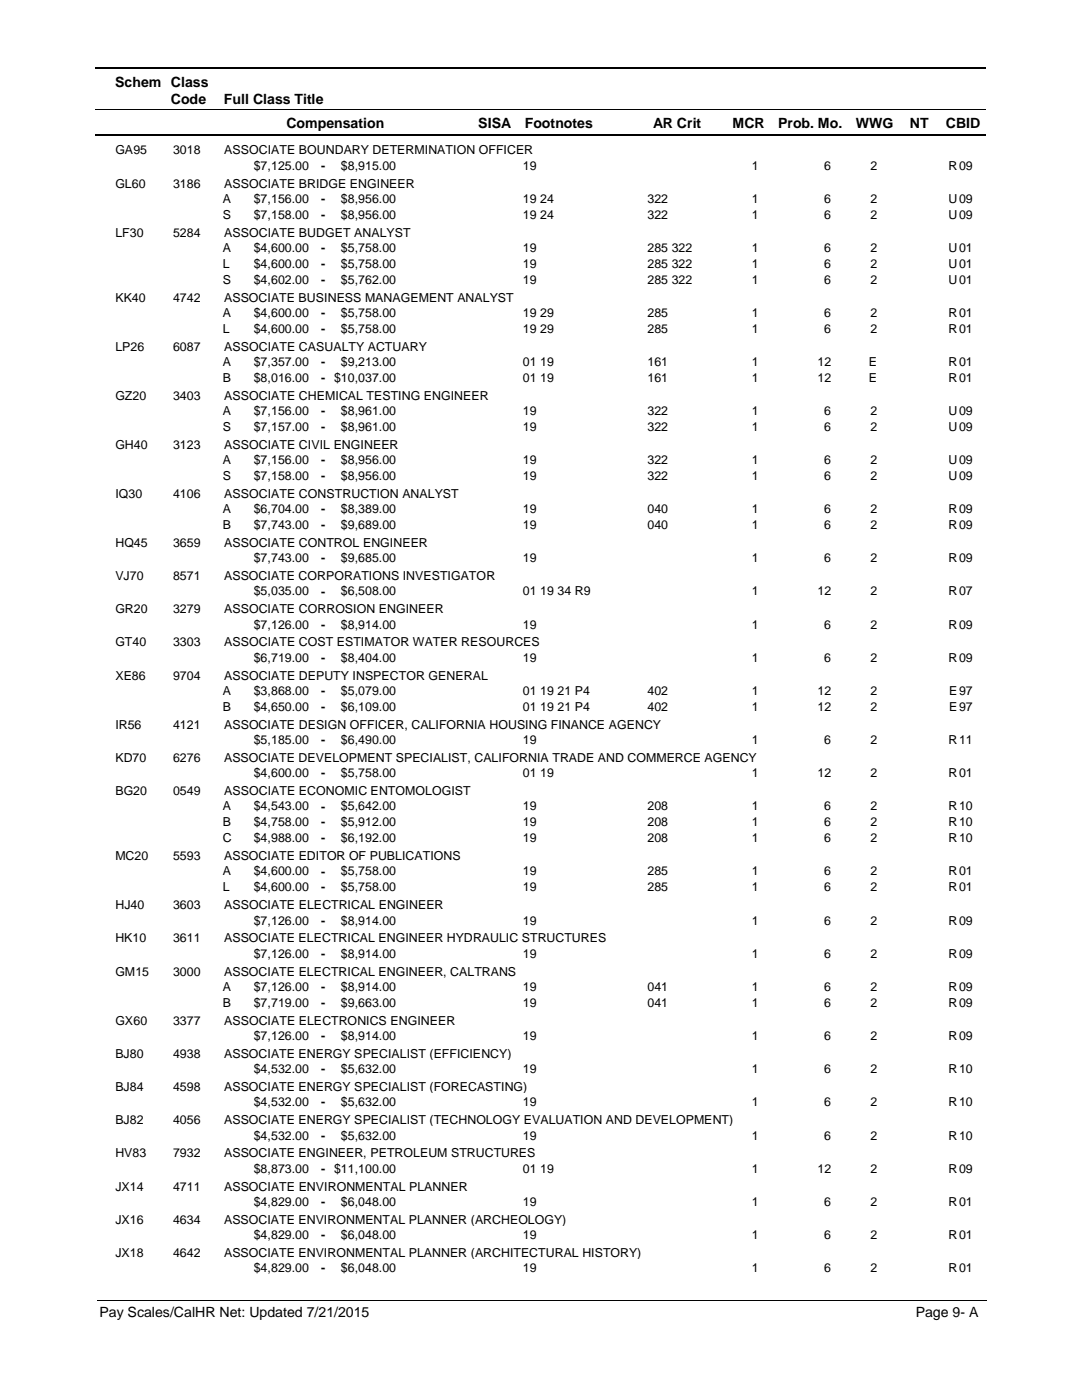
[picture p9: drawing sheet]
<svg xmlns="http://www.w3.org/2000/svg" width="216mm" height="279mm" viewBox="0 0 216 279" stroke-linecap="round" stroke-linejoin="round" font-family="sans-serif">
<defs><g id="words">
<g font-size="2.8">
<text x="23" y="17.3">Schem Class</text>
<text x="34.1" y="20.7">Code</text>
<text x="44.7" y="20.7">Full Class Title</text>
<text x="57.2" y="25.6">Compensation</text>
<text x="95.4" y="25.6">SISA</text>
<text x="104.7" y="25.6">Footnotes</text>
<text x="130.3" y="25.6">AR Crit</text>
<text x="146.2" y="25.6">MCR</text>
<text x="155.3" y="25.6">Prob. Mo.</text>
<text x="170.8" y="25.6">WWG</text>
<text x="181.5" y="25.6">NT</text>
<text x="188.7" y="25.6">CBID</text>
<text x="19.9" y="262.9">Pay Scales/CalHR Net: Updated 7/21/2015</text>
<text x="182.7" y="262.9">Page 9- A</text>
</g>
<g font-size="2.5">
<text x="23" y="30.8">GA95</text>
<text x="34.5" y="30.8">3018</text>
<text x="44.7" y="30.8">ASSOCIATE BOUNDARY DETERMINATION OFFICER</text>
<text x="50.6" y="33.9">$7,125.00</text>
<text x="64.1" y="33.9">-</text>
<text x="68" y="33.9">$8,915.00</text>
<text x="104.3" y="33.9">19</text>
<text x="150" y="33.9">1</text>
<text x="164.5" y="33.9">6</text>
<text x="173.7" y="33.9">2</text>
<text x="189.3" y="33.9">R</text>
<text x="191.4" y="33.9">09</text>
<text x="23" y="37.4">GL60</text>
<text x="34.5" y="37.4">3186</text>
<text x="44.5" y="40.5">A</text>
<text x="44.7" y="37.4">ASSOCIATE BRIDGE ENGINEER</text>
<text x="50.6" y="40.5">$7,156.00</text>
<text x="64.1" y="40.5">-</text>
<text x="68" y="40.5">$8,956.00</text>
<text x="104.3" y="40.5">19 24</text>
<text x="129.2" y="40.5">322</text>
<text x="150" y="40.5">1</text>
<text x="164.5" y="40.5">6</text>
<text x="173.7" y="40.5">2</text>
<text x="189.3" y="40.5">U</text>
<text x="191.4" y="40.5">09</text>
<text x="23" y="47.2">LF30</text>
<text x="34.5" y="47.2">5284</text>
<text x="44.5" y="43.6">S</text>
<text x="44.7" y="47.2">ASSOCIATE BUDGET ANALYST</text>
<text x="50.6" y="43.6">$7,158.00</text>
<text x="64.1" y="43.7">-</text>
<text x="68" y="43.6">$8,956.00</text>
<text x="104.3" y="43.6">19 24</text>
<text x="129.2" y="43.6">322</text>
<text x="150" y="43.6">1</text>
<text x="164.5" y="43.6">6</text>
<text x="173.7" y="43.6">2</text>
<text x="189.3" y="43.6">U</text>
<text x="191.4" y="43.6">09</text>
<text x="44.5" y="50.3">A</text>
<text x="44.5" y="53.4">L</text>
<text x="50.6" y="50.3">$4,600.00</text>
<text x="50.6" y="53.4">$4,600.00</text>
<text x="64.1" y="50.3">-</text>
<text x="64.1" y="53.5">-</text>
<text x="68" y="50.3">$5,758.00</text>
<text x="68" y="53.4">$5,758.00</text>
<text x="104.3" y="50.3">19</text>
<text x="104.3" y="53.4">19</text>
<text x="129.2" y="50.3">285 322</text>
<text x="129.2" y="53.4">285 322</text>
<text x="150" y="53.4">1</text>
<text x="150" y="50.3">1</text>
<text x="164.5" y="50.3">6</text>
<text x="164.5" y="53.4">6</text>
<text x="173.7" y="50.3">2</text>
<text x="173.7" y="53.4">2</text>
<text x="189.3" y="53.4">U</text>
<text x="189.3" y="50.3">U</text>
<text x="191.4" y="50.3">01</text>
<text x="191.4" y="53.4">01</text>
<text x="44.5" y="56.6">S</text>
<text x="50.6" y="56.6">$4,602.00</text>
<text x="64.1" y="56.7">-</text>
<text x="68" y="56.6">$5,762.00</text>
<text x="104.3" y="56.6">19</text>
<text x="129.2" y="56.6">285 322</text>
<text x="150" y="56.6">1</text>
<text x="164.5" y="56.6">6</text>
<text x="173.7" y="56.6">2</text>
<text x="189.3" y="56.6">U</text>
<text x="191.4" y="56.6">01</text>
<text x="23" y="60.2">KK40</text>
<text x="34.5" y="60.2">4742</text>
<text x="44.5" y="63.2">A</text>
<text x="44.7" y="60.2">ASSOCIATE BUSINESS MANAGEMENT ANALYST</text>
<text x="50.6" y="63.2">$4,600.00</text>
<text x="64.1" y="63.3">-</text>
<text x="68" y="63.2">$5,758.00</text>
<text x="104.3" y="63.2">19 29</text>
<text x="129.2" y="63.2">285</text>
<text x="150" y="63.2">1</text>
<text x="164.5" y="63.2">6</text>
<text x="173.7" y="63.2">2</text>
<text x="189.3" y="63.2">R</text>
<text x="191.4" y="63.2">01</text>
<text x="23" y="70">LP26</text>
<text x="34.5" y="70">6087</text>
<text x="44.5" y="66.4">L</text>
<text x="44.7" y="70">ASSOCIATE CASUALTY ACTUARY</text>
<text x="50.6" y="66.4">$4,600.00</text>
<text x="64.1" y="66.4">-</text>
<text x="68" y="66.4">$5,758.00</text>
<text x="104.3" y="66.4">19 29</text>
<text x="129.2" y="66.4">285</text>
<text x="150" y="66.4">1</text>
<text x="164.5" y="66.4">6</text>
<text x="173.7" y="66.4">2</text>
<text x="189.3" y="66.4">R</text>
<text x="191.4" y="66.4">01</text>
<text x="44.5" y="73">A</text>
<text x="44.5" y="76.2">B</text>
<text x="50.6" y="73">$7,357.00</text>
<text x="50.6" y="76.2">$8,016.00</text>
<text x="64.1" y="73">-</text>
<text x="64.1" y="76.2">- $10,037.00</text>
<text x="68" y="73">$9,213.00</text>
<text x="104.3" y="76.2">01 19</text>
<text x="104.3" y="73">01 19</text>
<text x="129.2" y="76.2">161</text>
<text x="129.2" y="73">161</text>
<text x="150" y="73">1</text>
<text x="150" y="76.2">1</text>
<text x="163.1" y="73">12</text>
<text x="163.1" y="76.2">12</text>
<text x="173.4" y="76.2">E</text>
<text x="173.4" y="73">E</text>
<text x="189.3" y="73">R</text>
<text x="189.3" y="76.2">R</text>
<text x="191.4" y="73">01</text>
<text x="191.4" y="76.2">01</text>
<text x="23" y="79.8">GZ20</text>
<text x="34.5" y="79.8">3403</text>
<text x="44.5" y="82.8">A</text>
<text x="44.7" y="79.8">ASSOCIATE CHEMICAL TESTING ENGINEER</text>
<text x="50.6" y="82.8">$7,156.00</text>
<text x="64.1" y="82.9">-</text>
<text x="68" y="82.8">$8,961.00</text>
<text x="104.3" y="82.8">19</text>
<text x="129.2" y="82.8">322</text>
<text x="150" y="82.8">1</text>
<text x="164.5" y="82.8">6</text>
<text x="173.7" y="82.8">2</text>
<text x="189.3" y="82.8">U</text>
<text x="191.4" y="82.8">09</text>
<text x="23" y="89.6">GH40</text>
<text x="34.5" y="89.6">3123</text>
<text x="44.5" y="86">S</text>
<text x="44.7" y="89.6">ASSOCIATE CIVIL ENGINEER</text>
<text x="50.6" y="86">$7,157.00</text>
<text x="64.1" y="86">-</text>
<text x="68" y="86">$8,961.00</text>
<text x="104.3" y="86">19</text>
<text x="129.2" y="86">322</text>
<text x="150" y="86">1</text>
<text x="164.5" y="86">6</text>
<text x="173.7" y="86">2</text>
<text x="189.3" y="86">U</text>
<text x="191.4" y="86">09</text>
<text x="44.5" y="92.6">A</text>
<text x="44.5" y="95.8">S</text>
<text x="50.6" y="92.6">$7,156.00</text>
<text x="50.6" y="95.8">$7,158.00</text>
<text x="64.1" y="92.6">-</text>
<text x="64.1" y="95.8">-</text>
<text x="68" y="92.6">$8,956.00</text>
<text x="68" y="95.8">$8,956.00</text>
<text x="104.3" y="92.6">19</text>
<text x="104.3" y="95.8">19</text>
<text x="129.2" y="92.6">322</text>
<text x="129.2" y="95.8">322</text>
<text x="150" y="92.6">1</text>
<text x="150" y="95.8">1</text>
<text x="164.5" y="92.6">6</text>
<text x="164.5" y="95.8">6</text>
<text x="173.7" y="92.6">2</text>
<text x="173.7" y="95.8">2</text>
<text x="189.3" y="92.6">U</text>
<text x="189.3" y="95.8">U</text>
<text x="191.4" y="92.6">09</text>
<text x="191.4" y="95.8">09</text>
<text x="23" y="99.4">IQ30</text>
<text x="34.5" y="99.4">4106</text>
<text x="44.7" y="99.4">ASSOCIATE CONSTRUCTION ANALYST</text>
<text x="44.5" y="102.4">A</text>
<text x="44.5" y="105.6">B</text>
<text x="50.6" y="102.4">$6,704.00</text>
<text x="50.6" y="105.6">$7,743.00</text>
<text x="64.1" y="102.4">-</text>
<text x="64.1" y="105.6">-</text>
<text x="68" y="105.6">$9,689.00</text>
<text x="68" y="102.4">$8,389.00</text>
<text x="104.3" y="105.6">19</text>
<text x="104.3" y="102.4">19</text>
<text x="129.2" y="105.6">040</text>
<text x="129.2" y="102.4">040</text>
<text x="150" y="102.4">1</text>
<text x="150" y="105.6">1</text>
<text x="164.5" y="102.4">6</text>
<text x="164.5" y="105.6">6</text>
<text x="173.7" y="105.6">2</text>
<text x="173.7" y="102.4">2</text>
<text x="189.3" y="102.4">R</text>
<text x="189.3" y="105.6">R</text>
<text x="191.4" y="102.4">09</text>
<text x="191.4" y="105.6">09</text>
<text x="23" y="109.2">HQ45</text>
<text x="34.5" y="109.2">3659</text>
<text x="44.7" y="109.2">ASSOCIATE CONTROL ENGINEER</text>
<text x="50.6" y="112.2">$7,743.00</text>
<text x="64.1" y="112.2">-</text>
<text x="68" y="112.2">$9,685.00</text>
<text x="104.3" y="112.2">19</text>
<text x="150" y="112.2">1</text>
<text x="164.5" y="112.2">6</text>
<text x="173.7" y="112.2">2</text>
<text x="189.3" y="112.2">R</text>
<text x="191.4" y="112.2">09</text>
<text x="23" y="115.8">VJ70</text>
<text x="34.5" y="115.8">8571</text>
<text x="44.7" y="115.8">ASSOCIATE CORPORATIONS INVESTIGATOR</text>
<text x="50.6" y="118.8">$5,035.00</text>
<text x="64.1" y="118.9">-</text>
<text x="68" y="118.8">$6,508.00</text>
<text x="104.3" y="118.8">01 19 34 R9</text>
<text x="150" y="118.8">1</text>
<text x="163.1" y="118.8">12</text>
<text x="173.7" y="118.8">2</text>
<text x="189.3" y="118.8">R</text>
<text x="191.4" y="118.8">07</text>
<text x="23" y="122.4">GR20</text>
<text x="34.5" y="122.4">3279</text>
<text x="44.7" y="122.4">ASSOCIATE CORROSION ENGINEER</text>
<text x="50.6" y="125.5">$7,126.00</text>
<text x="64.1" y="125.5">-</text>
<text x="68" y="125.5">$8,914.00</text>
<text x="104.3" y="125.5">19</text>
<text x="150" y="125.5">1</text>
<text x="164.5" y="125.5">6</text>
<text x="173.7" y="125.5">2</text>
<text x="189.3" y="125.5">R</text>
<text x="191.4" y="125.5">09</text>
<text x="23" y="129">GT40</text>
<text x="34.5" y="129">3303</text>
<text x="44.7" y="129">ASSOCIATE COST ESTIMATOR WATER RESOURCES</text>
<text x="23" y="135.7">XE86</text>
<text x="34.5" y="135.7">9704</text>
<text x="44.7" y="135.7">ASSOCIATE DEPUTY INSPECTOR GENERAL</text>
<text x="50.6" y="132.1">$6,719.00</text>
<text x="64.1" y="132.1">-</text>
<text x="68" y="132.1">$8,404.00</text>
<text x="104.3" y="132.1">19</text>
<text x="150" y="132.1">1</text>
<text x="164.5" y="132.1">6</text>
<text x="173.7" y="132.1">2</text>
<text x="189.3" y="132.1">R</text>
<text x="191.4" y="132.1">09</text>
<text x="44.5" y="138.7">A</text>
<text x="44.5" y="141.9">B</text>
<text x="50.6" y="138.7">$3,868.00</text>
<text x="50.6" y="141.9">$4,650.00</text>
<text x="64.1" y="138.7">-</text>
<text x="64.1" y="141.9">-</text>
<text x="68" y="138.7">$5,079.00</text>
<text x="68" y="141.9">$6,109.00</text>
<text x="104.3" y="138.7">01 19 21 P4</text>
<text x="104.3" y="141.9">01 19 21 P4</text>
<text x="129.2" y="138.7">402</text>
<text x="129.2" y="141.9">402</text>
<text x="150" y="141.9">1</text>
<text x="150" y="138.7">1</text>
<text x="163.1" y="138.7">12</text>
<text x="163.1" y="141.9">12</text>
<text x="173.7" y="138.7">2</text>
<text x="173.7" y="141.9">2</text>
<text x="189.4" y="141.9">E</text>
<text x="189.4" y="138.7">E</text>
<text x="191.4" y="138.7">97</text>
<text x="191.4" y="141.9">97</text>
<text x="23" y="145.4">IR56</text>
<text x="34.5" y="145.4">4121</text>
<text x="44.7" y="145.4">ASSOCIATE DESIGN OFFICER, CALIFORNIA HOUSING FINANCE AGENCY</text>
<text x="50.6" y="148.5">$5,185.00</text>
<text x="64.1" y="148.5">-</text>
<text x="68" y="148.5">$6,490.00</text>
<text x="104.3" y="148.5">19</text>
<text x="150" y="148.5">1</text>
<text x="164.5" y="148.5">6</text>
<text x="173.7" y="148.5">2</text>
<text x="189.3" y="148.5">R</text>
<text x="191.4" y="148.5">11</text>
<text x="23" y="152.1">KD70</text>
<text x="34.5" y="152.1">6276</text>
<text x="44.7" y="152.1">ASSOCIATE DEVELOPMENT SPECIALIST, CALIFORNIA TRADE AND COMMERCE AGENCY</text>
<text x="50.6" y="155.1">$4,600.00</text>
<text x="64.1" y="155.2">-</text>
<text x="68" y="155.1">$5,758.00</text>
<text x="104.3" y="155.1">01 19</text>
<text x="150" y="155.1">1</text>
<text x="163.1" y="155.1">12</text>
<text x="173.7" y="155.1">2</text>
<text x="189.3" y="155.1">R</text>
<text x="191.4" y="155.1">01</text>
<text x="23" y="158.7">BG20</text>
<text x="34.5" y="158.7">0549</text>
<text x="44.5" y="161.7">A</text>
<text x="44.7" y="158.7">ASSOCIATE ECONOMIC ENTOMOLOGIST</text>
<text x="50.6" y="161.7">$4,543.00</text>
<text x="64.1" y="161.8">-</text>
<text x="68" y="161.7">$5,642.00</text>
<text x="104.3" y="161.7">19</text>
<text x="129.2" y="161.7">208</text>
<text x="150" y="161.7">1</text>
<text x="164.5" y="161.7">6</text>
<text x="173.7" y="161.7">2</text>
<text x="189.3" y="161.7">R</text>
<text x="191.4" y="161.7">10</text>
<text x="44.5" y="164.9">B</text>
<text x="50.6" y="164.9">$4,758.00</text>
<text x="64.1" y="164.9">-</text>
<text x="68" y="164.9">$5,912.00</text>
<text x="104.3" y="164.9">19</text>
<text x="129.2" y="164.9">208</text>
<text x="150" y="164.9">1</text>
<text x="164.5" y="164.9">6</text>
<text x="173.7" y="164.9">2</text>
<text x="189.3" y="164.9">R</text>
<text x="191.4" y="164.9">10</text>
<text x="23" y="171.7">MC20</text>
<text x="34.5" y="171.7">5593</text>
<text x="44.5" y="168.1">C</text>
<text x="44.7" y="171.7">ASSOCIATE EDITOR OF PUBLICATIONS</text>
<text x="50.6" y="168.1">$4,988.00</text>
<text x="64.1" y="168.1">-</text>
<text x="68" y="168.1">$6,192.00</text>
<text x="104.3" y="168.1">19</text>
<text x="129.2" y="168.1">208</text>
<text x="150" y="168.1">1</text>
<text x="164.5" y="168.1">6</text>
<text x="173.7" y="168.1">2</text>
<text x="189.3" y="168.1">R</text>
<text x="191.4" y="168.1">10</text>
<text x="44.5" y="174.7">A</text>
<text x="44.5" y="177.9">L</text>
<text x="50.6" y="174.7">$4,600.00</text>
<text x="50.6" y="177.9">$4,600.00</text>
<text x="64.1" y="174.7">-</text>
<text x="64.1" y="177.9">-</text>
<text x="68" y="177.9">$5,758.00</text>
<text x="68" y="174.7">$5,758.00</text>
<text x="104.3" y="177.9">19</text>
<text x="104.3" y="174.7">19</text>
<text x="129.2" y="177.9">285</text>
<text x="129.2" y="174.7">285</text>
<text x="150" y="174.7">1</text>
<text x="150" y="177.9">1</text>
<text x="164.5" y="174.7">6</text>
<text x="164.5" y="177.9">6</text>
<text x="173.7" y="177.9">2</text>
<text x="173.7" y="174.7">2</text>
<text x="189.3" y="174.7">R</text>
<text x="189.3" y="177.9">R</text>
<text x="191.4" y="174.7">01</text>
<text x="191.4" y="177.9">01</text>
<text x="23" y="181.4">HJ40</text>
<text x="34.5" y="181.4">3603</text>
<text x="44.7" y="181.4">ASSOCIATE ELECTRICAL ENGINEER</text>
<text x="50.6" y="184.5">$7,126.00</text>
<text x="64.1" y="184.5">-</text>
<text x="68" y="184.5">$8,914.00</text>
<text x="104.3" y="184.5">19</text>
<text x="150" y="184.5">1</text>
<text x="164.5" y="184.5">6</text>
<text x="173.7" y="184.5">2</text>
<text x="189.3" y="184.5">R</text>
<text x="191.4" y="184.5">09</text>
<text x="23" y="188.1">HK10</text>
<text x="34.5" y="188.1">3611</text>
<text x="44.7" y="188.1">ASSOCIATE ELECTRICAL ENGINEER HYDRAULIC STRUCTURES</text>
<text x="50.6" y="191.1">$7,126.00</text>
<text x="64.1" y="191.1">-</text>
<text x="68" y="191.1">$8,914.00</text>
<text x="104.3" y="191.1">19</text>
<text x="150" y="191.1">1</text>
<text x="164.5" y="191.1">6</text>
<text x="173.7" y="191.1">2</text>
<text x="189.3" y="191.1">R</text>
<text x="191.4" y="191.1">09</text>
<text x="23" y="194.7">GM15</text>
<text x="34.5" y="194.7">3000</text>
<text x="44.5" y="197.7">A</text>
<text x="44.7" y="194.7">ASSOCIATE ELECTRICAL ENGINEER, CALTRANS</text>
<text x="50.6" y="197.7">$7,126.00</text>
<text x="64.1" y="197.8">-</text>
<text x="68" y="197.7">$8,914.00</text>
<text x="104.3" y="197.7">19</text>
<text x="129.2" y="197.7">041</text>
<text x="150" y="197.7">1</text>
<text x="164.5" y="197.7">6</text>
<text x="173.7" y="197.7">2</text>
<text x="189.3" y="197.7">R</text>
<text x="191.4" y="197.7">09</text>
<text x="44.5" y="200.9">B</text>
<text x="50.6" y="200.9">$7,719.00</text>
<text x="64.1" y="200.9">-</text>
<text x="68" y="200.9">$9,663.00</text>
<text x="104.3" y="200.9">19</text>
<text x="129.2" y="200.9">041</text>
<text x="150" y="200.9">1</text>
<text x="164.5" y="200.9">6</text>
<text x="173.7" y="200.9">2</text>
<text x="189.3" y="200.9">R</text>
<text x="191.4" y="200.9">09</text>
<text x="23" y="204.5">GX60</text>
<text x="34.5" y="204.5">3377</text>
<text x="44.7" y="204.5">ASSOCIATE ELECTRONICS ENGINEER</text>
<text x="50.6" y="207.5">$7,126.00</text>
<text x="64.1" y="207.6">-</text>
<text x="68" y="207.5">$8,914.00</text>
<text x="104.3" y="207.5">19</text>
<text x="150" y="207.5">1</text>
<text x="164.5" y="207.5">6</text>
<text x="173.7" y="207.5">2</text>
<text x="189.3" y="207.5">R</text>
<text x="191.4" y="207.5">09</text>
<text x="23" y="211.1">BJ80</text>
<text x="34.5" y="211.1">4938</text>
<text x="44.7" y="211.1">ASSOCIATE ENERGY SPECIALIST (EFFICIENCY)</text>
<text x="50.6" y="214.2">$4,532.00</text>
<text x="64.1" y="214.2">-</text>
<text x="68" y="214.2">$5,632.00</text>
<text x="104.3" y="214.2">19</text>
<text x="150" y="214.2">1</text>
<text x="164.5" y="214.2">6</text>
<text x="173.7" y="214.2">2</text>
<text x="189.3" y="214.2">R</text>
<text x="191.4" y="214.2">10</text>
<text x="23" y="217.7">BJ84</text>
<text x="34.5" y="217.7">4598</text>
<text x="44.7" y="217.7">ASSOCIATE ENERGY SPECIALIST (FORECASTING)</text>
<text x="50.6" y="220.8">$4,532.00</text>
<text x="64.1" y="220.8">-</text>
<text x="68" y="220.8">$5,632.00</text>
<text x="104.3" y="220.8">19</text>
<text x="150" y="220.8">1</text>
<text x="164.5" y="220.8">6</text>
<text x="173.7" y="220.8">2</text>
<text x="189.3" y="220.8">R</text>
<text x="191.4" y="220.8">10</text>
<text x="23" y="224.3">BJ82</text>
<text x="34.5" y="224.3">4056</text>
<text x="44.7" y="224.3">ASSOCIATE ENERGY SPECIALIST (TECHNOLOGY EVALUATION AND DEVELOPMENT)</text>
<text x="50.6" y="227.4">$4,532.00</text>
<text x="64.1" y="227.4">-</text>
<text x="68" y="227.4">$5,632.00</text>
<text x="104.3" y="227.4">19</text>
<text x="150" y="227.4">1</text>
<text x="164.5" y="227.4">6</text>
<text x="173.7" y="227.4">2</text>
<text x="189.3" y="227.4">R</text>
<text x="191.4" y="227.4">10</text>
<text x="23" y="231">HV83</text>
<text x="34.5" y="231">7932</text>
<text x="44.7" y="231">ASSOCIATE ENGINEER, PETROLEUM STRUCTURES</text>
<text x="23" y="237.6">JX14</text>
<text x="34.5" y="237.6">4711</text>
<text x="44.7" y="237.6">ASSOCIATE ENVIRONMENTAL PLANNER</text>
<text x="50.6" y="234">$8,873.00</text>
<text x="64.1" y="234">- $11,100.00</text>
<text x="104.3" y="234">01 19</text>
<text x="150" y="234">1</text>
<text x="163.1" y="234">12</text>
<text x="173.7" y="234">2</text>
<text x="189.3" y="234">R</text>
<text x="191.4" y="234">09</text>
<text x="23" y="244.2">JX16</text>
<text x="34.5" y="244.2">4634</text>
<text x="44.7" y="244.2">ASSOCIATE ENVIRONMENTAL PLANNER (ARCHEOLOGY)</text>
<text x="50.6" y="240.6">$4,829.00</text>
<text x="64.1" y="240.7">-</text>
<text x="68" y="240.6">$6,048.00</text>
<text x="104.3" y="240.6">19</text>
<text x="150" y="240.6">1</text>
<text x="164.5" y="240.6">6</text>
<text x="173.7" y="240.6">2</text>
<text x="189.3" y="240.6">R</text>
<text x="191.4" y="240.6">01</text>
<text x="23" y="250.8">JX18</text>
<text x="34.5" y="250.8">4642</text>
<text x="44.7" y="250.8">ASSOCIATE ENVIRONMENTAL PLANNER (ARCHITECTURAL HISTORY)</text>
<text x="50.6" y="247.3">$4,829.00</text>
<text x="64.1" y="247.3">-</text>
<text x="68" y="247.3">$6,048.00</text>
<text x="104.3" y="247.3">19</text>
<text x="150" y="247.3">1</text>
<text x="164.5" y="247.3">6</text>
<text x="173.7" y="247.3">2</text>
<text x="189.3" y="247.3">R</text>
<text x="191.4" y="247.3">01</text>
<text x="50.6" y="253.9">$4,829.00</text>
<text x="64.1" y="253.9">-</text>
<text x="68" y="253.9">$6,048.00</text>
<text x="104.3" y="253.9">19</text>
<text x="150" y="253.9">1</text>
<text x="164.5" y="253.9">6</text>
<text x="173.7" y="253.9">2</text>
<text x="189.3" y="253.9">R</text>
<text x="191.4" y="253.9">01</text>
</g>
</g></defs>
<path d="M19 13.5h177.8M19 27h177.8" fill="none" stroke="#000" stroke-width=".36"/>
<path d="M19 21.8h177.8" fill="none" stroke="#000" stroke-width=".2"/>
<g fill="#fff">
<path d="M46.9 31.2h16.3v3h-16.3z"/>
<path d="M191 31.2h4.2v3h-4.2z"/>
<path d="M46.9 37.8h16.3v3h-16.3z"/>
<path d="M191 37.8h4.2v3h-4.2z"/>
<path d="M46.9 41h16.3v3h-16.3z"/>
<path d="M191 41h4.2v3h-4.2z"/>
<path d="M46.9 47.6h16.3v3h-16.3z"/>
<path d="M191 47.6h4.2v3h-4.2z"/>
<path d="M46.9 50.8h16.3v3h-16.3z"/>
<path d="M191 50.8h4.2v3h-4.2z"/>
<path d="M46.9 54h16.3v3h-16.3z"/>
<path d="M191 54h4.2v3h-4.2z"/>
<path d="M46.9 60.6h16.3v3h-16.3z"/>
<path d="M191 60.6h4.2v3h-4.2z"/>
<path d="M46.9 63.8h16.3v3h-16.3z"/>
<path d="M191 63.8h4.2v3h-4.2z"/>
<path d="M46.9 70.4h16.3v3h-16.3z"/>
<path d="M191 70.4h4.2v3h-4.2z"/>
<path d="M46.9 73.6h16.3v2.9h-16.3z"/>
<path d="M191 73.6h4.2v2.9h-4.2z"/>
<path d="M46.9 80.2h16.3v3h-16.3z"/>
<path d="M191 80.2h4.2v3h-4.2z"/>
<path d="M46.9 83.4h16.3v3h-16.3z"/>
<path d="M191 83.4h4.2v3h-4.2z"/>
<path d="M46.9 90h16.3v3h-16.3z"/>
<path d="M191 90h4.2v3h-4.2z"/>
<path d="M46.9 93.2h16.3v2.9h-16.3z"/>
<path d="M191 93.2h4.2v2.9h-4.2z"/>
<path d="M46.9 99.8h16.3v3h-16.3z"/>
<path d="M191 99.8h4.2v3h-4.2z"/>
<path d="M46.9 103h16.3v2.9h-16.3z"/>
<path d="M191 103h4.2v2.9h-4.2z"/>
<path d="M46.9 109.6h16.3v3h-16.3z"/>
<path d="M191 109.6h4.2v3h-4.2z"/>
<path d="M46.9 116.2h16.3v3h-16.3z"/>
<path d="M191 116.2h4.2v3h-4.2z"/>
<path d="M46.9 122.8h16.3v3h-16.3z"/>
<path d="M191 122.8h4.2v3h-4.2z"/>
<path d="M46.9 129.5h16.3v2.9h-16.3z"/>
<path d="M191 129.5h4.2v2.9h-4.2z"/>
<path d="M46.9 136.1h16.3v2.9h-16.3z"/>
<path d="M191 136.1h4.2v2.9h-4.2z"/>
<path d="M46.9 139.2h16.3v3h-16.3z"/>
<path d="M191 139.2h4.2v3h-4.2z"/>
<path d="M46.9 145.9h16.3v2.9h-16.3z"/>
<path d="M191 145.9h4.2v2.9h-4.2z"/>
<path d="M46.9 152.5h16.3v3h-16.3z"/>
<path d="M191 152.5h4.2v3h-4.2z"/>
<path d="M46.9 159.1h16.3v3h-16.3z"/>
<path d="M191 159.1h4.2v3h-4.2z"/>
<path d="M46.9 162.3h16.3v2.9h-16.3z"/>
<path d="M191 162.3h4.2v2.9h-4.2z"/>
<path d="M46.9 165.5h16.3v2.9h-16.3z"/>
<path d="M191 165.5h4.2v2.9h-4.2z"/>
<path d="M46.9 172.1h16.3v2.9h-16.3z"/>
<path d="M191 172.1h4.2v2.9h-4.2z"/>
<path d="M46.9 175.2h16.3v3h-16.3z"/>
<path d="M191 175.2h4.2v3h-4.2z"/>
<path d="M46.9 181.9h16.3v2.9h-16.3z"/>
<path d="M191 181.9h4.2v2.9h-4.2z"/>
<path d="M46.9 188.5h16.3v3h-16.3z"/>
<path d="M191 188.5h4.2v3h-4.2z"/>
<path d="M46.9 195.1h16.3v3h-16.3z"/>
<path d="M191 195.1h4.2v3h-4.2z"/>
<path d="M46.9 198.3h16.3v3h-16.3z"/>
<path d="M191 198.3h4.2v3h-4.2z"/>
<path d="M46.9 204.9h16.3v3h-16.3z"/>
<path d="M191 204.9h4.2v3h-4.2z"/>
<path d="M46.9 211.5h16.3v3h-16.3z"/>
<path d="M191 211.5h4.2v3h-4.2z"/>
<path d="M46.9 218.1h16.3v3h-16.3z"/>
<path d="M191 218.1h4.2v3h-4.2z"/>
<path d="M46.9 224.8h16.3v3h-16.3z"/>
<path d="M191 224.8h4.2v3h-4.2z"/>
<path d="M46.9 231.4h16.3v3h-16.3z"/>
<path d="M191 231.4h4.2v3h-4.2z"/>
<path d="M46.9 238h16.3v3h-16.3z"/>
<path d="M191 238h4.2v3h-4.2z"/>
<path d="M46.9 244.6h16.3v3h-16.3z"/>
<path d="M191 244.6h4.2v3h-4.2z"/>
<path d="M46.9 251.3h16.3v2.9h-16.3z"/>
<path d="M191 251.3h4.2v2.9h-4.2z"/>
</g>
<path d="M19.4 259.6h177.4" fill="none" stroke="#000" stroke-width=".2"/>
<use href="#words"/>
</svg>
